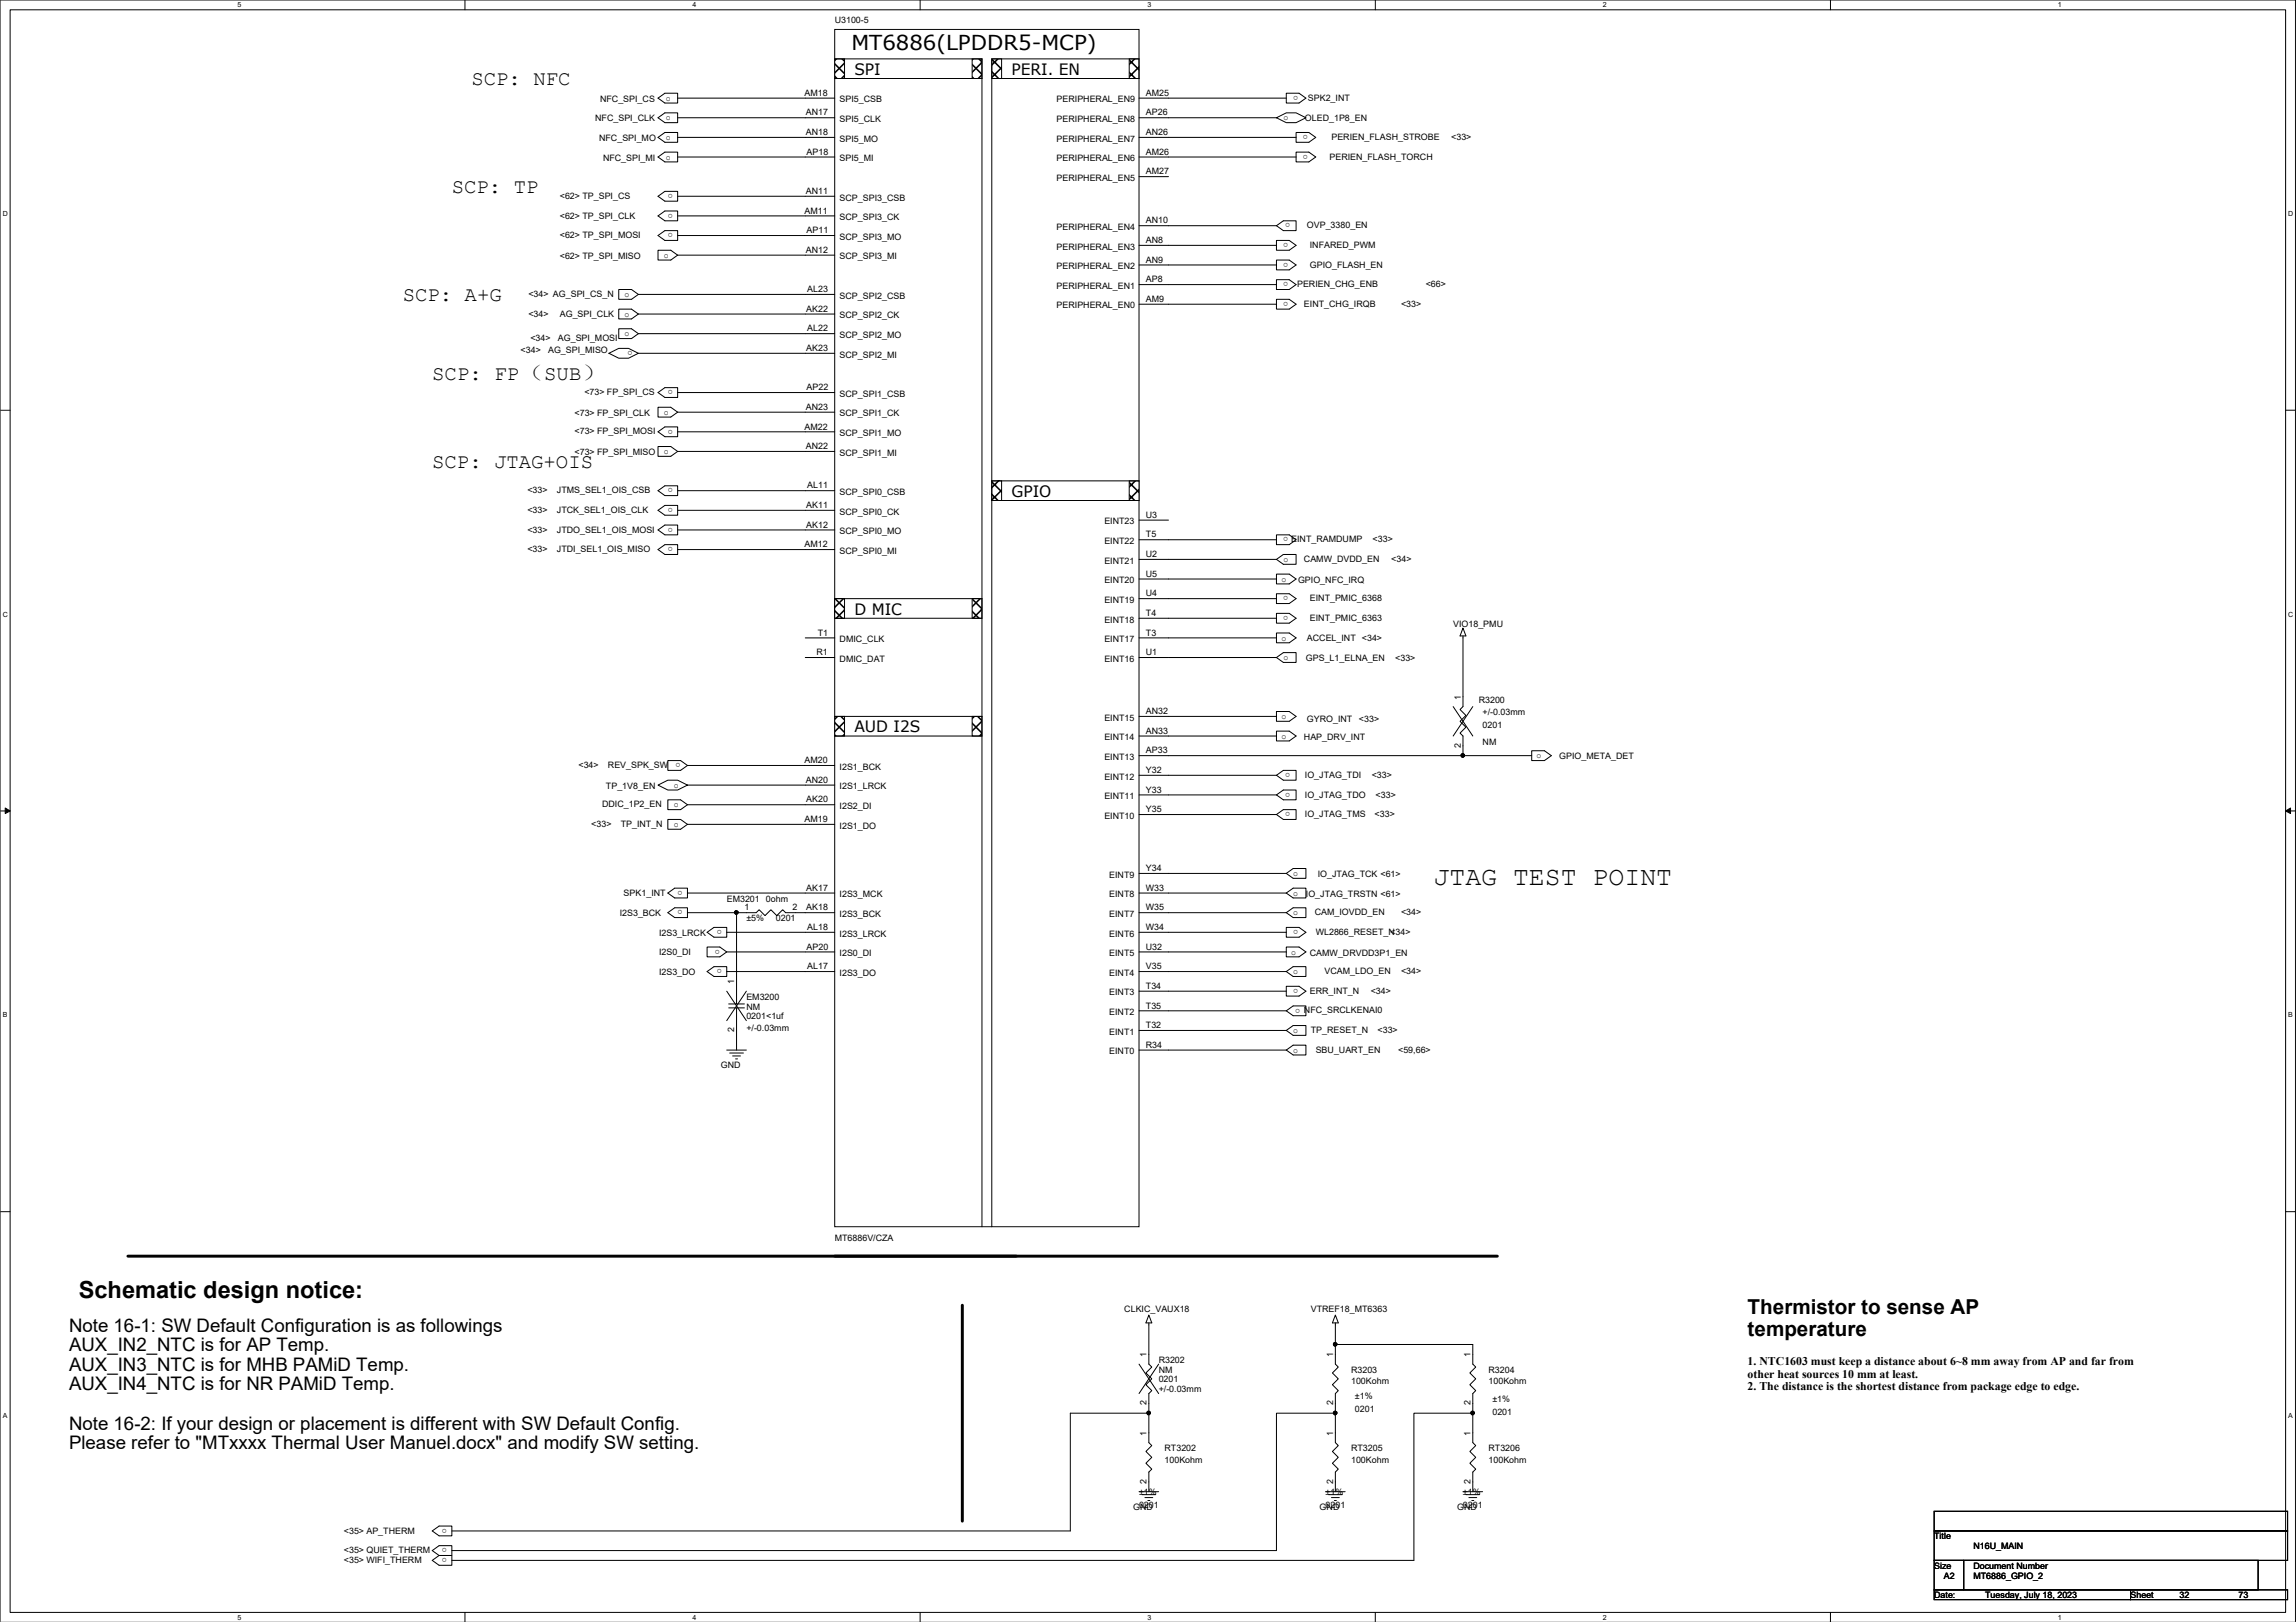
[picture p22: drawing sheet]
<svg xmlns="http://www.w3.org/2000/svg" width="297mm" height="210mm" viewBox="0 0 297 210" stroke-linecap="round" stroke-linejoin="round" font-family="sans-serif">
<defs><g id="words">
<text font-size="3.4" x="185.5" y="114.5">JTAG TEST POINT</text>
<text font-size="3" x="10.2" y="167.9">Schematic design notice:</text>
<g font-size="2.7">
<text x="61" y="11">SCP: NFC</text>
<text x="110.1" y="6.5">MT6886(LPDDR5-MCP)</text>
<text x="58.5" y="25">SCP: TP</text>
<text x="52.1" y="39">SCP: A+G</text>
<text x="55.9" y="49.1">SCP: FP（SUB）</text>
<text x="55.9" y="60.6">SCP: JTAG+OIS</text>
<text x="226.1" y="170.1">Thermistor to sense AP</text>
<text x="226.1" y="172.8">temperature</text>
</g>
<g font-size="2.4">
<text x="8.9" y="172.4">Note 16-1: SW Default Configuration is as followings</text>
<text x="8.9" y="174.9">AUX_IN2_NTC is for AP Temp.</text>
<text x="8.9" y="177.4">AUX_IN3_NTC is for MHB PAMiD Temp.</text>
<text x="8.9" y="179.9">AUX_IN4_NTC is for NR PAMiD Temp.</text>
<text x="8.9" y="185.1">Note 16-2: If your design or placement is different with SW Default Config.</text>
<text x="8.9" y="187.6">Please refer to &quot;MTxxxx Thermal User Manuel.docx&quot; and modify SW setting.</text>
</g>
<g font-size="2">
<text x="110.5" y="9.7">SPI</text>
<text x="130.8" y="9.7">PERI. EN</text>
<text x="130.8" y="64.3">GPIO</text>
<text x="110.5" y="79.5">D MIC</text>
<text x="110.5" y="94.8">AUD I2S</text>
</g>
<g font-size="1.5">
<text x="226.1" y="176.7">1. NTC1603 must keep a distance about 6~8 mm away from AP and far from</text>
<text x="226.1" y="178.3">other heat sources 10 mm at least.</text>
<text x="226.1" y="179.9">2. The distance is the shortest distance from package edge to edge.</text>
</g>
<g font-size="1.1">
<text x="108" y="3">U3100-5</text>
<text x="77" y="15.7">NFC_SPI_CLK</text>
<text x="77.6" y="13.2">NFC_SPI_CS</text>
<text x="86.1" y="13">o</text>
<text x="86.1" y="15.6">o</text>
<text x="104.1" y="12.4">AM18</text>
<text x="104.3" y="14.9">AN17</text>
<text x="104.3" y="17.5">AN18</text>
<text x="108.6" y="15.8">SPI5_CLK</text>
<text x="108.6" y="13.3">SPI5_CSB</text>
<text x="136.7" y="15.8">PERIPHERAL_EN8</text>
<text x="136.7" y="13.3">PERIPHERAL_EN9</text>
<text x="148.2" y="17.5">AN26</text>
<text x="148.2" y="14.9">AP26</text>
<text x="148.2" y="12.4">AM25</text>
<text x="166" y="15.6">o</text>
<text x="167.9" y="12.4" transform="rotate(180 167.9 12.4)">o</text>
<text x="168.8" y="15.7">OLED_1P8_EN</text>
<text x="169.2" y="13">SPK2_INT</text>
<text x="169.2" y="17.5" transform="rotate(180 169.2 17.5)">o</text>
<text x="77.5" y="18.2">NFC_SPI_MO</text>
<text x="78" y="20.8">NFC_SPI_MI</text>
<text x="86.1" y="18.1">o</text>
<text x="86.1" y="20.7">o</text>
<text x="104.3" y="20">AP18</text>
<text x="108.6" y="20.9">SPI5_MI</text>
<text x="108.6" y="18.3">SPI5_MO</text>
<text x="136.7" y="20.9">PERIPHERAL_EN6</text>
<text x="136.7" y="18.3">PERIPHERAL_EN7</text>
<text x="136.7" y="23.4">PERIPHERAL_EN5</text>
<text x="148.2" y="22.6">AM27</text>
<text x="148.2" y="20">AM26</text>
<text x="169.2" y="20" transform="rotate(180 169.2 20)">o</text>
<text x="172" y="20.7">PERIEN_FLASH_TORCH</text>
<text x="172.3" y="18.1">PERIEN_FLASH_STROBE</text>
<text x="187.7" y="18.1">&lt;33&gt;</text>
<text x="72.4" y="25.7">&lt;62&gt; TP_SPI_CS</text>
<text x="72.4" y="28.3">&lt;62&gt; TP_SPI_CLK</text>
<text x="87" y="25.1" transform="rotate(180 87 25.1)">o</text>
<text x="87" y="27.6" transform="rotate(180 87 27.6)">o</text>
<text x="104.1" y="27.6">AM11</text>
<text x="104.3" y="25.1">AN11</text>
<text x="108.6" y="28.5">SCP_SPI3_CK</text>
<text x="108.6" y="26">SCP_SPI3_CSB</text>
<text x="136.7" y="29.8">PERIPHERAL_EN4</text>
<text x="148.2" y="28.9">AN10</text>
<text x="166.9" y="28.9" transform="rotate(180 166.9 28.9)">o</text>
<text x="169.1" y="29.5">OVP_3380_EN</text>
<text x="72.4" y="30.8">&lt;62&gt; TP_SPI_MOSI</text>
<text x="72.4" y="33.5">&lt;62&gt; TP_SPI_MISO</text>
<text x="85.9" y="33.4">o</text>
<text x="87" y="30.2" transform="rotate(180 87 30.2)">o</text>
<text x="104.3" y="32.7">AN12</text>
<text x="104.3" y="30.2">AP11</text>
<text x="108.6" y="33.6">SCP_SPI3_MI</text>
<text x="108.6" y="31">SCP_SPI3_MO</text>
<text x="136.7" y="34.8">PERIPHERAL_EN2</text>
<text x="136.7" y="32.3">PERIPHERAL_EN3</text>
<text x="148.2" y="34">AN9</text>
<text x="148.2" y="31.5">AN8</text>
<text x="166.7" y="31.5" transform="rotate(180 166.7 31.5)">o</text>
<text x="166.7" y="34" transform="rotate(180 166.7 34)">o</text>
<text x="169.5" y="32.1">INFARED_PWM</text>
<text x="169.5" y="34.6">GPIO_FLASH_EN</text>
<text x="68.4" y="38.4">&lt;34&gt; AG_SPI_CS_N</text>
<text x="68.4" y="41">&lt;34&gt;</text>
<text x="72.4" y="41">AG_SPI_CLK</text>
<text x="80.8" y="38.4">o</text>
<text x="80.8" y="41">o</text>
<text x="104.3" y="40.3">AK22</text>
<text x="104.4" y="37.8">AL23</text>
<text x="108.6" y="41.2">SCP_SPI2_CK</text>
<text x="108.6" y="38.7">SCP_SPI2_CSB</text>
<text x="136.7" y="37.4">PERIPHERAL_EN1</text>
<text x="136.7" y="39.9">PERIPHERAL_EN0</text>
<text x="148.2" y="36.5">AP8</text>
<text x="148.2" y="39.1">AM9</text>
<text x="166.7" y="36.5" transform="rotate(180 166.7 36.5)">o</text>
<text x="166.7" y="39.1" transform="rotate(180 166.7 39.1)">o</text>
<text x="167.8" y="37.2">PERIEN_CHG_ENB</text>
<text x="168.7" y="39.7">EINT_CHG_IRQB</text>
<text x="181.3" y="39.7">&lt;33&gt;</text>
<text x="184.4" y="37.2">&lt;66&gt;</text>
<text x="67.3" y="45.7">&lt;34&gt;</text>
<text x="68.6" y="44.2">&lt;34&gt;</text>
<text x="70.9" y="45.7">AG_SPI_MISO</text>
<text x="72.2" y="44.2">AG_SPI_MOSI</text>
<text x="80.8" y="43.5">o</text>
<text x="81.8" y="45.4" transform="rotate(180 81.8 45.4)">o</text>
<text x="104.3" y="45.4">AK23</text>
<text x="104.4" y="42.9">AL22</text>
<text x="108.6" y="46.3">SCP_SPI2_MI</text>
<text x="108.6" y="43.7">SCP_SPI2_MO</text>
<text x="74.3" y="53.8">&lt;73&gt; FP_SPI_CLK</text>
<text x="75.6" y="51.1">&lt;73&gt; FP_SPI_CS</text>
<text x="85.9" y="53.7">o</text>
<text x="87" y="50.5" transform="rotate(180 87 50.5)">o</text>
<text x="104.3" y="53">AN23</text>
<text x="104.3" y="50.5">AP22</text>
<text x="108.6" y="51.4">SCP_SPI1_CSB</text>
<text x="108.6" y="53.9">SCP_SPI1_CK</text>
<text x="74.3" y="56.2">&lt;73&gt; FP_SPI_MOSI</text>
<text x="74.3" y="58.9">&lt;73&gt; FP_SPI_MISO</text>
<text x="85.9" y="58.8">o</text>
<text x="87" y="55.6" transform="rotate(180 87 55.6)">o</text>
<text x="104.1" y="55.6">AM22</text>
<text x="104.3" y="58.1">AN22</text>
<text x="108.6" y="59">SCP_SPI1_MI</text>
<text x="108.6" y="56.4">SCP_SPI1_MO</text>
<text x="68.2" y="63.8">&lt;33&gt;</text>
<text x="72" y="63.8">JTMS_SEL1_OIS_CSB</text>
<text x="87" y="63.2" transform="rotate(180 87 63.2)">o</text>
<text x="87" y="65.7" transform="rotate(180 87 65.7)">o</text>
<text x="104.3" y="65.7">AK11</text>
<text x="104.4" y="63.2">AL11</text>
<text x="108.6" y="64.1">SCP_SPI0_CSB</text>
<text x="68.2" y="66.4">&lt;33&gt;</text>
<text x="68.2" y="68.9">&lt;33&gt;</text>
<text x="68.2" y="71.5">&lt;33&gt;</text>
<text x="72" y="66.4">JTCK_SEL1_OIS_CLK</text>
<text x="72" y="68.9">JTDO_SEL1_OIS_MOSI</text>
<text x="72" y="71.5">JTDI_SEL1_OIS_MISO</text>
<text x="87" y="68.3" transform="rotate(180 87 68.3)">o</text>
<text x="87" y="70.8" transform="rotate(180 87 70.8)">o</text>
<text x="104.1" y="70.8">AM12</text>
<text x="104.3" y="68.3">AK12</text>
<text x="108.6" y="66.6">SCP_SPI0_CK</text>
<text x="108.6" y="71.7">SCP_SPI0_MI</text>
<text x="108.6" y="69.1">SCP_SPI0_MO</text>
<text x="142.9" y="70.4">EINT22</text>
<text x="142.9" y="67.9">EINT23</text>
<text x="148.2" y="67">U3</text>
<text x="148.2" y="69.6">T5</text>
<text x="166.7" y="69.6" transform="rotate(180 166.7 69.6)">o</text>
<text x="167" y="70.2">EINT_RAMDUMP</text>
<text x="177.6" y="70.2">&lt;33&gt;</text>
<text x="142.9" y="75.5">EINT20</text>
<text x="142.9" y="72.9">EINT21</text>
<text x="148.2" y="77.2">U4</text>
<text x="148.2" y="74.6">U5</text>
<text x="148.2" y="72.1">U2</text>
<text x="165.8" y="75.3">o</text>
<text x="166" y="72.7">o</text>
<text x="166.7" y="77.2" transform="rotate(180 166.7 77.2)">o</text>
<text x="167.9" y="75.4">GPIO_NFC_IRQ</text>
<text x="168.7" y="72.7">CAMW_DVDD_EN</text>
<text x="169.5" y="77.8">EINT_PMIC_6368</text>
<text x="180" y="72.7">&lt;34&gt;</text>
<text x="105.8" y="82.3">T1</text>
<text x="108.6" y="83.1">DMIC_CLK</text>
<text x="142.9" y="80.6">EINT18</text>
<text x="142.9" y="78">EINT19</text>
<text x="142.9" y="83.1">EINT17</text>
<text x="148.2" y="82.3">T3</text>
<text x="148.2" y="79.7">T4</text>
<text x="165.8" y="82.9">o</text>
<text x="166.7" y="79.7" transform="rotate(180 166.7 79.7)">o</text>
<text x="169.1" y="83">ACCEL_INT &lt;34&gt;</text>
<text x="169.5" y="80.3">EINT_PMIC_6363</text>
<text x="188" y="81.1">VIO18_PMU</text>
<text x="105.6" y="84.8">R1</text>
<text x="108.6" y="85.6">DMIC_DAT</text>
<text x="142.9" y="85.6">EINT16</text>
<text x="148.2" y="84.8">U1</text>
<text x="166" y="85.4">o</text>
<text x="168.9" y="85.6">GPS_L1_ELNA_EN</text>
<text x="180.5" y="85.6">&lt;33&gt;</text>
<text x="142.9" y="95.8">EINT14</text>
<text x="142.9" y="93.3">EINT15</text>
<text x="148.2" y="95">AN33</text>
<text x="148.2" y="92.4">AN32</text>
<text x="165.8" y="95.6">o</text>
<text x="165.8" y="93">o</text>
<text x="168.7" y="95.7">HAP_DRV_INT</text>
<text x="169.1" y="93.4">GYRO_INT</text>
<text x="175.8" y="93.4">&lt;33&gt;</text>
<text x="189" y="90.6" transform="rotate(-90 189 90.6)">1</text>
<text x="191.3" y="91">R3200</text>
<text x="191.8" y="94.2">0201</text>
<text x="191.8" y="92.5">+/-0.03mm</text>
<text x="74.8" y="99.4">&lt;34&gt;</text>
<text x="78.7" y="99.4">REV_SPK_SW</text>
<text x="87.2" y="101.9">o</text>
<text x="88.1" y="98.8" transform="rotate(180 88.1 98.8)">o</text>
<text x="104.1" y="98.8">AM20</text>
<text x="104.3" y="101.3">AN20</text>
<text x="108.6" y="99.6">I2S1_BCK</text>
<text x="142.9" y="100.9">EINT12</text>
<text x="142.9" y="98.3">EINT13</text>
<text x="148.2" y="97.5">AP33</text>
<text x="148.2" y="100">Y32</text>
<text x="166.9" y="100" transform="rotate(180 166.9 100)">o</text>
<text x="168.8" y="100.7">IO_JTAG_TDI</text>
<text x="177.5" y="100.7">&lt;33&gt;</text>
<text x="189" y="96.8" transform="rotate(-90 189 96.8)">2</text>
<text x="191.8" y="96.4">NM</text>
<text x="198.8" y="98.1">o</text>
<text x="201.7" y="98.3">GPIO_META_DET</text>
<text x="76.5" y="107">&lt;33&gt;</text>
<text x="77.9" y="104.5">DDIC_1P2_EN</text>
<text x="78.4" y="102.1">TP_1V8_EN</text>
<text x="80.3" y="107">TP_INT_N</text>
<text x="87.2" y="107">o</text>
<text x="87.2" y="104.5">o</text>
<text x="104.1" y="106.4">AM19</text>
<text x="104.3" y="103.8">AK20</text>
<text x="108.6" y="107.2">I2S1_DO</text>
<text x="108.6" y="102.2">I2S1_LRCK</text>
<text x="108.6" y="104.7">I2S2_DI</text>
<text x="142.9" y="106">EINT10</text>
<text x="142.9" y="103.4">EINT11</text>
<text x="148.2" y="105.1">Y35</text>
<text x="148.2" y="102.6">Y33</text>
<text x="166.9" y="105.1" transform="rotate(180 166.9 105.1)">o</text>
<text x="166.9" y="102.6" transform="rotate(180 166.9 102.6)">o</text>
<text x="168.8" y="105.7">IO_JTAG_TMS</text>
<text x="168.8" y="103.2">IO_JTAG_TDO</text>
<text x="177.8" y="105.7">&lt;33&gt;</text>
<text x="178" y="103.2">&lt;33&gt;</text>
<text x="143.5" y="113.6">EINT9</text>
<text x="148.2" y="112.7">Y34</text>
<text x="167.3" y="113.4">o</text>
<text x="170.5" y="113.5">IO_JTAG_TCK &lt;61&gt;</text>
<text x="80.2" y="118.6">I2S3_BCK</text>
<text x="80.7" y="115.9">SPK1_INT</text>
<text x="88.3" y="115.3" transform="rotate(180 88.3 115.3)">o</text>
<text x="88.3" y="117.8" transform="rotate(180 88.3 117.8)">o</text>
<text x="94" y="116.7">EM3201 0ohm</text>
<text x="96.3" y="117.8">1</text>
<text x="96.6" y="119.2">±5%</text>
<text x="100.4" y="119.2">0201</text>
<text x="102.5" y="117.8">2</text>
<text x="104.3" y="117.8">AK18</text>
<text x="104.3" y="115.3">AK17</text>
<text x="108.6" y="118.7">I2S3_BCK</text>
<text x="108.6" y="116.1">I2S3_MCK</text>
<text x="143.5" y="118.7">EINT7</text>
<text x="143.5" y="116.1">EINT8</text>
<text x="148.2" y="117.8">W35</text>
<text x="148.2" y="115.3">W33</text>
<text x="167.3" y="115.9">o</text>
<text x="167.3" y="118.4">o</text>
<text x="168.9" y="116">IO_JTAG_TRSTN &lt;61&gt;</text>
<text x="170.1" y="118.4">CAM_IOVDD_EN</text>
<text x="181.3" y="118.4">&lt;34&gt;</text>
<text x="85.3" y="123.5">I2S0_DI</text>
<text x="85.3" y="121.1">I2S3_LRCK</text>
<text x="93.1" y="122.9" transform="rotate(180 93.1 122.9)">o</text>
<text x="93.4" y="125.4" transform="rotate(180 93.4 125.4)">o</text>
<text x="93.4" y="120.4" transform="rotate(180 93.4 120.4)">o</text>
<text x="104.3" y="122.9">AP20</text>
<text x="104.4" y="125.4">AL17</text>
<text x="104.4" y="120.4">AL18</text>
<text x="108.6" y="123.7">I2S0_DI</text>
<text x="108.6" y="121.2">I2S3_LRCK</text>
<text x="143.5" y="123.7">EINT5</text>
<text x="143.5" y="121.2">EINT6</text>
<text x="148.2" y="125.4">V35</text>
<text x="148.2" y="122.9">U32</text>
<text x="148.2" y="120.4">W34</text>
<text x="167" y="123.5">o</text>
<text x="167.9" y="120.4" transform="rotate(180 167.9 120.4)">o</text>
<text x="169.5" y="123.7">CAMW_DRVDD3P1_EN</text>
<text x="170.2" y="121">WL2866_RESET_N</text>
<text x="179.9" y="121">&lt;34&gt;</text>
<text x="85.3" y="126.2">I2S3_DO</text>
<text x="95" y="127.4" transform="rotate(-90 95 127.4)">1</text>
<text x="96.6" y="129.4">EM3200</text>
<text x="96.6" y="130.6">NM</text>
<text x="96.6" y="131.9">0201&lt;1uf</text>
<text x="108.6" y="126.3">I2S3_DO</text>
<text x="143.5" y="126.3">EINT4</text>
<text x="143.5" y="131.4">EINT2</text>
<text x="143.5" y="128.8">EINT3</text>
<text x="148.2" y="130.5">T35</text>
<text x="148.2" y="128">T34</text>
<text x="167.3" y="126.1">o</text>
<text x="167.9" y="128" transform="rotate(180 167.9 128)">o</text>
<text x="168.2" y="130.5" transform="rotate(180 168.2 130.5)">o</text>
<text x="168.7" y="131.1">NFC_SRCLKENAI0</text>
<text x="169.5" y="128.6">ERR_INT_N</text>
<text x="171.4" y="126.1">VCAM_LDO_EN</text>
<text x="177.3" y="128.6">&lt;34&gt;</text>
<text x="181.3" y="126.1">&lt;34&gt;</text>
<text x="95" y="133.6" transform="rotate(-90 95 133.6)">2</text>
<text x="96.6" y="133.4">+/-0.03mm</text>
<text x="143.5" y="136.4">EINT0</text>
<text x="143.5" y="133.9">EINT1</text>
<text x="148.2" y="135.6">R34</text>
<text x="148.2" y="133.1">T32</text>
<text x="167.3" y="133.7">o</text>
<text x="167.3" y="136.2">o</text>
<text x="169.6" y="133.7">TP_RESET_N</text>
<text x="170.2" y="136.2">SBU_UART_EN</text>
<text x="178.2" y="133.7">&lt;33&gt;</text>
<text x="180.9" y="136.2">&lt;59,66&gt;</text>
<text x="93.3" y="138.3">GND</text>
<text x="108" y="160.6">MT6886V/CZA</text>
<text x="145.5" y="169.8">CLKIC_VAUX18</text>
<text x="169.6" y="169.8">VTREF18_MT6363</text>
<text x="148.3" y="175.6" transform="rotate(-90 148.3 175.6)">1</text>
<text x="149.9" y="176.4">R3202</text>
<text x="149.9" y="177.6">NM</text>
<text x="149.9" y="178.9">0201</text>
<text x="172.5" y="175.6" transform="rotate(-90 172.5 175.6)">1</text>
<text x="174.8" y="177.6">R3203</text>
<text x="174.8" y="179.2">100Kohm</text>
<text x="190.2" y="175.6" transform="rotate(-90 190.2 175.6)">1</text>
<text x="192.6" y="177.6">R3204</text>
<text x="192.6" y="179.2">100Kohm</text>
<text x="148.3" y="185.8" transform="rotate(-90 148.3 185.8)">1</text>
<text x="148.3" y="181.9" transform="rotate(-90 148.3 181.9)">2</text>
<text x="149.9" y="180.2">+/-0.03mm</text>
<text x="172.5" y="185.8" transform="rotate(-90 172.5 185.8)">1</text>
<text x="172.5" y="181.9" transform="rotate(-90 172.5 181.9)">2</text>
<text x="175.3" y="181.1">±1%</text>
<text x="175.3" y="182.7">0201</text>
<text x="190.2" y="185.8" transform="rotate(-90 190.2 185.8)">1</text>
<text x="190.2" y="181.9" transform="rotate(-90 190.2 181.9)">2</text>
<text x="193.1" y="181.4">±1%</text>
<text x="193.1" y="183.1">0201</text>
<text x="150.7" y="187.8">RT3202</text>
<text x="150.7" y="189.3">100Kohm</text>
<text x="174.8" y="187.8">RT3205</text>
<text x="174.8" y="189.3">100Kohm</text>
<text x="192.6" y="187.8">RT3206</text>
<text x="192.6" y="189.3">100Kohm</text>
<text x="57.8" y="197.8" transform="rotate(180 57.8 197.8)">o</text>
<text x="146.6" y="195.4">GND</text>
<text x="147.4" y="193.5">±1%</text>
<text x="147.4" y="195.2">0201</text>
<text x="148.3" y="192" transform="rotate(-90 148.3 192)">2</text>
<text x="170.7" y="195.4">GND</text>
<text x="171.5" y="193.5">±1%</text>
<text x="171.5" y="195.2">0201</text>
<text x="172.5" y="192" transform="rotate(-90 172.5 192)">2</text>
<text x="188.5" y="195.4">GND</text>
<text x="189.3" y="193.5">±1%</text>
<text x="189.3" y="195.2">0201</text>
<text x="190.2" y="192" transform="rotate(-90 190.2 192)">2</text>
<text x="44.5" y="198.5">&lt;35&gt; AP_THERM</text>
<text x="44.5" y="201">&lt;35&gt; QUIET_THERM</text>
<text x="44.5" y="202.3">&lt;35&gt; WIFI_THERM</text>
<text x="57.8" y="200.4" transform="rotate(180 57.8 200.4)">o</text>
<text x="57.8" y="201.6" transform="rotate(180 57.8 201.6)">o</text>
<text x="250.2" y="199.2">Title</text>
<text x="250.2" y="203">Size</text>
<text x="255.3" y="203">Document Number</text>
<text x="255.3" y="200.5">N16U_MAIN</text>
<text x="250.2" y="206.8">Date:</text>
<text x="251.5" y="204.3">A2</text>
<text x="255.3" y="204.3">MT6886_GPIO_2</text>
<text x="256.8" y="206.8">Tuesday, July 18, 2023</text>
<text x="275.6" y="206.8">Sheet</text>
<text x="282" y="206.8">32</text>
<text x="289.6" y="206.8">73</text>
</g>
<g font-size=".9">
<text x="30.7" y=".9">5</text>
<text x="89.6" y=".9">4</text>
<text x="148.5" y=".9">3</text>
<text x="207.3" y=".9">2</text>
<text x="266.2" y=".9">1</text>
<text x=".4" y="28">D</text>
<text x="296" y="28">D</text>
<text x=".4" y="79.8">C</text>
<text x="296" y="79.8">C</text>
<text x=".4" y="131.7">B</text>
<text x="296" y="131.7">B</text>
<text x=".4" y="183.5">A</text>
<text x="296" y="183.5">A</text>
<text x="30.7" y="209.6">5</text>
<text x="89.6" y="209.6">4</text>
<text x="148.5" y="209.6">3</text>
<text x="207.3" y="209.6">2</text>
<text x="266.2" y="209.6">1</text>
</g>
</g></defs>
<path d="M0 0h297v209.9h-297zM1.3 1.3h294.4v207.4h-294.4z" fill="none" stroke="#000" stroke-width=".13"/>
<g fill="#fff">
<path d="M30.7 .1h.5v1h-.5z"/>
<path d="M30.7 208.8h.5v1h-.5z"/>
</g>
<path d="M60.2 0v1.3M60.2 208.7v1.2" fill="none" stroke="#000" stroke-width=".13"/>
<g fill="#fff">
<path d="M89.6 .1h.5v1h-.5z"/>
<path d="M89.6 208.8h.5v1h-.5z"/>
</g>
<path d="M119 0v1.3M119 208.7v1.2" fill="none" stroke="#000" stroke-width=".13"/>
<g fill="#fff">
<path d="M148.5 .1h.5v1h-.5z"/>
<path d="M148.5 208.8h.5v1h-.5z"/>
</g>
<path d="M177.9 0v1.3M177.9 208.7v1.2" fill="none" stroke="#000" stroke-width=".13"/>
<g fill="#fff">
<path d="M207.3 .1h.6v1h-.6z"/>
<path d="M207.3 208.8h.6v1h-.6z"/>
</g>
<path d="M236.8 0v1.3M236.8 208.7v1.2" fill="none" stroke="#000" stroke-width=".13"/>
<g fill="#fff">
<path d="M266.2 .1h.5v1h-.5z"/>
<path d="M266.2 208.8h.5v1h-.5z"/>
<path d="M.4 27.2h.6v1h-.6z"/>
<path d="M296 27.2h.7v1h-.7z"/>
<path d="M.4 79h.6v1h-.6z"/>
<path d="M296 79h.7v1h-.7z"/>
</g>
<path d="M1.3 53.1h-1.3M297 53.1h-1.3" fill="none" stroke="#000" stroke-width=".13"/>
<g fill="#fff">
<path d="M.4 130.9h.6v1h-.6z"/>
<path d="M296 130.9h.6v1h-.6z"/>
</g>
<path d="M.7 104.6l.6 .3-.6 .4zM1.3 104.9h-1.3M295.7 104.9l.6-.3v.7zM297 104.9h-1.3" fill="none" stroke="#000" stroke-width=".13"/>
<path d="M.7 104.6l.6 .3-.6 .4zM295.7 104.9l.6-.3v.7z" fill="#000"/>
<g fill="#fff">
<path d="M.4 182.7h.5v1h-.5z"/>
<path d="M296 182.7h.6v1h-.6z"/>
</g>
<g fill="none" stroke="#000" stroke-width=".13">
<path d="M85.1 12.7l.9-.6h1.7v1.2h-1.7zM85.1 17.8l.9-.7h1.7v1.3h-1.7zM85.1 15.2l.9-.6h1.7v1.3h-1.7zM165.1 15.2l1.3-.6h1.3l1.2 .6-1.2 .7h-1.3zM166.4 12.1h1.7l.8 .6-.8 .6h-1.7zM167.7 17.1h1.6l.9 .7-.9 .6h-1.6zM167.7 19.7h1.6l.9 .6-.9 .7h-1.6zM80 37.5h1.7l.9 .6-.9 .6h-1.7zM85.1 25.4l.9-.6h1.7v1.2h-1.7zM85.1 20.3l.9-.6h1.7v1.3h-1.7zM85.1 27.9l.9-.6h1.7v1.3h-1.7zM85.1 30.5l.9-.7h1.7v1.3h-1.7z"/>
<path d="M85.1 32.4h1.7l.9 .6-.9 .7h-1.7zM165.1 29.2l.9-.6h1.7v1.2h-1.7zM165.1 31.1h1.7l.9 .6-.9 .7h-1.7zM165.1 33.7h1.7l.9 .6-.9 .6h-1.7zM165.1 36.2h1.7l.9 .6-.9 .7h-1.7zM165.1 38.7h1.7l.9 .7-.9 .6h-1.7zM78.8 45.7l1.2-.6h1.3l1.3 .6-1.3 .7h-1.3zM80 40h1.7l.9 .6-.9 .7h-1.7zM80 42.5h1.7l.9 .7-.9 .6h-1.7zM85.1 50.8l.9-.6h1.7v1.2h-1.7zM85.1 55.9l.9-.7h1.7v1.3h-1.7zM85.1 52.7h1.7l.9 .6-.9 .7h-1.7z"/>
<path d="M85.1 57.8h1.7l.9 .6-.9 .7h-1.7zM85.1 63.5l.9-.6h1.7v1.2h-1.7zM85.1 66l.9-.6h1.7v1.3h-1.7zM85.1 68.6l.9-.7h1.7v1.3h-1.7zM85.1 71.1l.9-.6h1.7v1.3h-1.7zM165.1 72.4l.9-.6h1.7v1.2h-1.7zM165.1 76.8h1.7l.9 .7-.9 .6h-1.7zM165.1 79.4h1.7l.9 .6-.9 .6h-1.7zM165.1 69.2h1.7l.9 .6-.9 .7h-1.7zM165.1 74.3h1.7l.9 .6-.9 .7h-1.7zM86.4 98.4h1.6l.9 .7-.9 .6h-1.6zM165.1 81.9h1.7l.9 .6-.9 .7h-1.7z"/>
<path d="M165.1 85.1l.9-.6h1.7v1.2h-1.7zM165.1 94.6h1.7l.9 .6-.9 .7h-1.7zM165.1 92.1h1.7l.9 .6-.9 .6h-1.7zM189.3 81.3l.4 1h-.8zM189.3 82.3v.2M198.2 97.2h1.6l.9 .6-.9 .6h-1.6zM85.1 101.6l1.3-.6h1.3l1.2 .6-1.2 .6h-1.3zM86.4 106h1.6l.9 .7-.9 .6h-1.6zM86.4 103.5h1.6l.9 .6-.9 .7h-1.6zM86.4 115.6l.9-.7h1.6v1.3h-1.6zM86.4 118.1l.9-.6h1.6v1.2h-1.6zM165.1 100.3l.9-.6h1.7v1.3h-1.7z"/>
<path d="M165.1 105.4l.9-.6h1.7v1.2h-1.7zM165.1 102.9l.9-.7h1.7v1.3h-1.7zM166.4 113l.9-.6h1.6v1.3h-1.6zM166.4 115.6l.9-.7h1.6v1.3h-1.6zM166.4 118.1l.9-.6h1.6v1.2h-1.6zM91.5 125.7l.9-.6h1.6v1.3h-1.6zM91.5 120.6l.9-.6h1.6v1.3h-1.6zM91.5 122.6h1.6l.9 .6-.9 .6h-1.6zM94 128.3l2.6 3.8M95.3 127v2.9M95.3 130.4v2.9M95.4 137h-.2"/>
<path d="M95.8 136.7h-1M96.2 136.3h-1.8M96.3 129.9h-2M96.3 130.4h-2M96.6 135.9h-2.6M96.6 128.3l-2.6 3.8M166.4 125.7l.9-.6h1.6v1.3h-1.6zM166.4 130.8l.9-.6h1.6v1.2h-1.6zM166.4 133.3l.9-.6h1.6v1.3h-1.6zM166.4 135.9l.9-.6h1.6v1.2h-1.6zM166.4 120h1.7l.8 .6-.8 .7h-1.7zM166.4 122.6h1.7l.8 .6-.8 .6h-1.7z"/>
<path d="M166.4 127.6h1.7l.8 .7-.8 .6h-1.7zM1.3 156.8h-1.3M297 156.8h-1.3M148.6 171.2v.2M148.6 170.2l.4 1h-.8zM172.8 171.2v.2M172.8 170.2l.3 1h-.7zM190.5 175.3v1.2l.4 .4-.7 .8 .7 .7-.7 .8 .7 .8-.4 .3v1.3M55.9 198.1l.9-.6h1.7v1.3h-1.7zM148.6 185.4v1.3l.4 .4-.8 .7 .8 .8-.8 .8 .8 .7-.4 .4v1.3M148.8 194.2h-.3M149.1 193.8h-1"/>
<path d="M149.5 193.4h-1.8M149.9 193h-2.5M172.9 194.2h-.3M173.3 193.8h-1M173.6 193.4h-1.7M174 193h-2.5M190.7 194.2h-.3M191 193.8h-1M191.4 193.4h-1.7M191.8 193h-2.5M250.2 195.6h45.7v2.5h-45.7zM250.2 198.1h45.7v3.8h-45.7z"/>
<path d="M55.9 200.7l.9-.7h1.7v1.3h-1.7zM55.9 201.9l.9-.6h1.7v1.3h-1.7zM250.2 201.9h3.8v3.8h-3.8zM250.2 205.7h25.4v1.3h-25.4zM254 201.9h38.1v3.8h-38.1zM275.6 205.7h20.3v1.3h-20.3z"/>
</g>
<path d="M124.5 168.9v28M131.5 162.6h-115M193.7 162.6h-85.7" fill="none" stroke="#000" stroke-width=".38"/>
<path d="M146.1 7.6h1.3v2.6h-1.3z" fill-rule="evenodd" fill="#fff"/>
<path d="M146.1 7.6h1.3v2.6h-1.3z" fill-rule="evenodd" fill="#000"/>
<path d="M108 3.8h39.4v154.9l-39.4 .1zM146.1 7.6h1.3v2.6h-1.3z" fill="none" stroke="#000" stroke-width=".13"/>
<path d="M128.3 7.6h1.3v2.6h-1.3z" fill-rule="evenodd" fill="#fff"/>
<path d="M128.3 7.6h1.3v2.6h-1.3z" fill-rule="evenodd" fill="#000"/>
<path d="M128.3 7.6h1.3v2.6h-1.3z" fill="none" stroke="#000" stroke-width=".13"/>
<path d="M108 7.6h1.3v2.6h-1.3z" fill-rule="evenodd" fill="#fff"/>
<path d="M108 7.6h1.3v2.6h-1.3z" fill-rule="evenodd" fill="#000"/>
<path d="M108 7.6h1.3v2.6h-1.3z" fill="none" stroke="#000" stroke-width=".13"/>
<path d="M125.8 7.6h1.2v2.6h-1.2z" fill-rule="evenodd" fill="#fff"/>
<path d="M125.8 7.6h1.2v2.6h-1.2z" fill-rule="evenodd" fill="#000"/>
<path d="M125.8 7.6h1.2v2.6h-1.2z" fill="none" stroke="#000" stroke-width=".13"/>
<path d="M128.3 62.2h1.3v2.6h-1.3z" fill-rule="evenodd" fill="#fff"/>
<path d="M128.3 62.2h1.3v2.6h-1.3z" fill-rule="evenodd" fill="#000"/>
<path d="M128.3 62.2h1.3v2.6h-1.3z" fill="none" stroke="#000" stroke-width=".13"/>
<path d="M146.1 62.2h1.3v2.6h-1.3z" fill-rule="evenodd" fill="#fff"/>
<path d="M146.1 62.2h1.3v2.6h-1.3z" fill-rule="evenodd" fill="#000"/>
<path d="M146.1 62.2h1.3v2.6h-1.3z" fill="none" stroke="#000" stroke-width=".13"/>
<path d="M125.8 77.5h1.2v2.5h-1.2z" fill-rule="evenodd" fill="#fff"/>
<path d="M125.8 77.5h1.2v2.5h-1.2z" fill-rule="evenodd" fill="#000"/>
<path d="M125.8 77.5h1.2v2.5h-1.2z" fill="none" stroke="#000" stroke-width=".13"/>
<path d="M108 77.5h1.3v2.5h-1.3z" fill-rule="evenodd" fill="#fff"/>
<path d="M108 77.5h1.3v2.5h-1.3z" fill-rule="evenodd" fill="#000"/>
<path d="M108 77.5h1.3v2.5h-1.3z" fill="none" stroke="#000" stroke-width=".13"/>
<path d="M108 92.7h1.3v2.5h-1.3z" fill-rule="evenodd" fill="#fff"/>
<path d="M108 92.7h1.3v2.5h-1.3z" fill-rule="evenodd" fill="#000"/>
<path d="M108 92.7h1.3v2.5h-1.3z" fill="none" stroke="#000" stroke-width=".13"/>
<path d="M125.8 92.7h1.2v2.5h-1.2z" fill-rule="evenodd" fill="#fff"/>
<g fill="#000">
<path d="M125.8 92.7h1.2v2.5h-1.2z" fill-rule="evenodd"/>
<path d="M189.1 97.6h.3l.1 .1-.1 .2-.2 .1-.1-.1z" fill-rule="evenodd"/>
<path d="M189.1 97.6h.3l.1 .1-.1 .2-.2 .1-.1-.1z" fill-rule="evenodd"/>
<path d="M95.1 117.9h.3l.1 .2-.1 .1-.2 .1-.1-.1z" fill-rule="evenodd"/>
<path d="M95.1 117.9h.3l.1 .2-.1 .1-.2 .1-.1-.1z" fill-rule="evenodd"/>
<path d="M172.6 173.8h.3l.1 .1-.1 .2-.2 .1-.1-.1z" fill-rule="evenodd"/>
<path d="M172.6 173.8h.3l.1 .1-.1 .2-.2 .1-.1-.1z" fill-rule="evenodd"/>
<path d="M148.4 182.7h.4v.1v.2l-.2 .1-.2-.1z" fill-rule="evenodd"/>
<path d="M148.4 182.7h.4v.1v.2l-.2 .1-.2-.1z" fill-rule="evenodd"/>
<path d="M172.6 182.7h.3l.1 .1-.1 .2-.2 .1-.1-.1z" fill-rule="evenodd"/>
<path d="M172.6 182.7h.3l.1 .1-.1 .2-.2 .1-.1-.1z" fill-rule="evenodd"/>
<path d="M190.3 182.7h.4l.1 .1-.1 .2-.2 .1-.2-.1z" fill-rule="evenodd"/>
<path d="M190.3 182.7h.4l.1 .1-.1 .2-.2 .1-.2-.1z" fill-rule="evenodd"/>
</g>
<g fill="none" stroke="#000" stroke-width=".13">
<path d="M108 15.2h-20.3M108 12.7h-20.3M108 17.8h-20.3M108 7.6h19v151.1M127 10.2h-19M147.4 10.2h-19.1M147.4 7.6h-19.1v151.1M165.1 15.2h-17.7M166.4 12.7h-19M167.7 17.8h-20.3M108 20.3h-20.3M108 27.9h-20.3"/>
<path d="M108 25.4h-20.3M108 33h-20.3M108 30.5h-20.3M108 38.1h-25.4M151.2 22.9h-3.8M165.1 36.8h-17.7M165.1 34.3h-17.7M165.1 31.7h-17.7M165.1 29.2h-17.7M165.1 39.4h-17.7M167.7 20.3h-20.3M108 50.8h-20.3"/>
<path d="M108 40.6h-25.4M108 45.7h-25.4M108 43.2h-25.4M108 53.3h-20.3M108 58.4h-20.3M108 55.9h-20.3M108 66h-20.3M108 63.5h-20.3M108 71.1h-20.3M108 68.6h-20.3M127 77.5h-19M147.4 64.8h-19.1"/>
<path d="M147.4 62.2h-19.1M151.2 67.3h-3.8M165.1 77.5h-17.7M165.1 69.8h-17.7M165.1 74.9h-17.7M165.1 72.4h-17.7M88.9 99.1h19.1M108 82.5h-3.8M108 85.1h-3.8M125.8 92.7h1.2v2.5h-1.2zM127 80h-19M127 92.7h-19"/>
<path d="M127 95.2h-19M165.1 80h-17.7M165.1 82.5h-17.7M165.1 95.2h-17.7M165.1 85.1h-17.7M165.1 92.7h-17.7M188 91.4l2.5 3.8M189.1 97.6h.3l.1 .1-.1 .2-.2 .1-.1-.1zM189.3 82.5v8.9l-.4 .4 .8 .8-.8 .7 .8 .8-.8 .8 .4 .3v2.6M189.3 97.8h-41.9M190.5 91.4l-2.5 3.8M198.2 97.8h-8.9"/>
<path d="M88.9 115.6h19.1M95.1 117.9h.3l.1 .2-.1 .1-.2 .1-.1-.1zM95.3 118.1v8.9M95.3 118.1h-6.4M108 106.7h-19.1M108 101.6h-19.1M108 104.1h-19.1M108 118.1h-6.4l-.3-.4-.8 .8-.8-.8-.7 .8-.8-.8-.4 .4h-2.5M147.4 115.6h19M165.1 105.4h-17.7M165.1 102.9h-17.7M165.1 100.3h-17.7"/>
<path d="M166.4 118.1h-19M166.4 113h-19M94 123.2h14M94 125.7h14M94 120.6h14M95.3 133.3v2.6M147.4 125.7h19M147.4 123.2h19M147.4 120.6h19M147.4 128.3h19M166.4 135.9h-19M166.4 133.3h-19"/>
<path d="M166.4 130.8h-19M147.4 176.5l2.5 3.8M148.6 171.4v5.1l.4 .4-.8 .8 .8 .7-.8 .8 .8 .8-.4 .3v2.6M149.9 176.5l-2.5 3.8M172.6 173.8h.3l.1 .1-.1 .2-.2 .1-.1-.1zM172.8 171.4v2.6M172.8 174v2.5l.3 .4-.7 .8 .7 .7-.7 .8 .7 .8-.3 .3v2.6M172.8 174h17.7v1.3M148.4 182.7h.4v.1v.2l-.2 .1-.2-.1zM148.6 182.9v2.5M148.6 182.9h-10.1v15.2h-80M148.6 191.8v1.2"/>
<path d="M172.6 182.7h.3l.1 .1-.1 .2-.2 .1-.1-.1zM172.8 182.9v3.8l.3 .4-.7 .7 .7 .8-.7 .8 .7 .7-.3 .4v2.5M172.8 182.9h-7.7v17.8h-106.6M190.3 182.7h.4l.1 .1-.1 .2-.2 .1-.2-.1zM190.5 182.9v3.8l.4 .4-.7 .7 .7 .8-.7 .8 .7 .7-.4 .4v2.5M190.5 181.6v1.3M190.5 182.9h-7.6v19h-124.4"/>
</g>
<use href="#words"/>
</svg>
